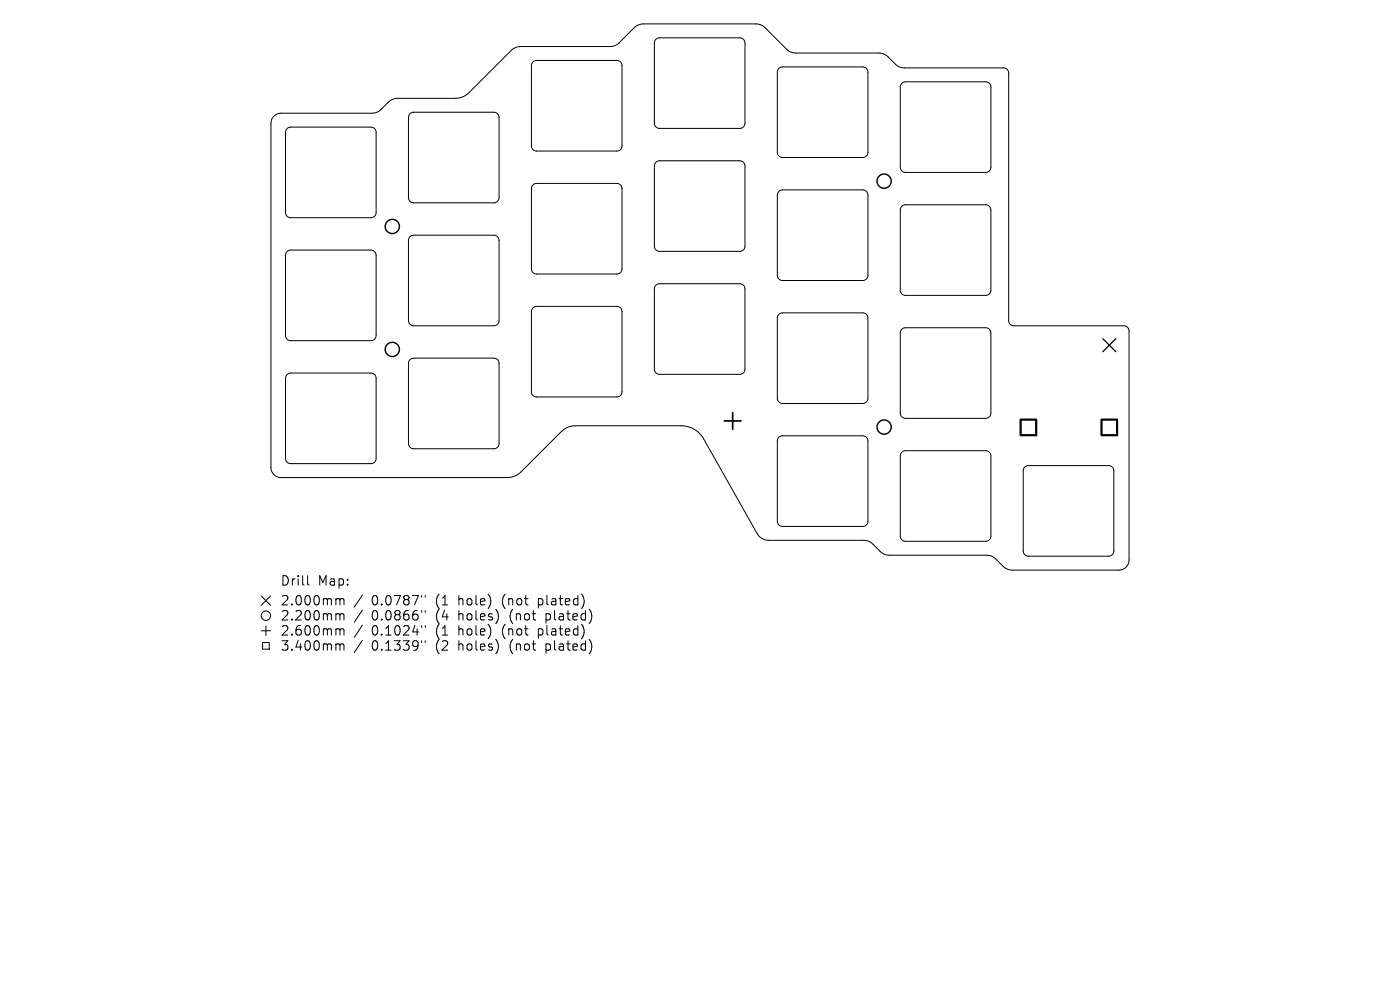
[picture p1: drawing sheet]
<svg xmlns="http://www.w3.org/2000/svg" width="297mm" height="210mm" viewBox="0 0 297 210" stroke-linecap="round" stroke-linejoin="round" font-family="sans-serif">
<defs><g id="words">
<g font-size="2.8">
<text x="59.4" y="124.5">Drill</text>
<text x="67.4" y="124.5">Map:</text>
<text x="59.4" y="128.7">2.000mm</text>
<text x="59.4" y="131.9">2.200mm</text>
<text x="78.9" y="128.7">0.0787&quot;</text>
<text x="78.9" y="131.9">0.0866&quot;</text>
<text x="92.6" y="128.7">(1</text>
<text x="92.6" y="131.9">(4</text>
<text x="97.5" y="128.7">hole)</text>
<text x="97.5" y="131.9">holes)</text>
<text x="107" y="128.7">(not</text>
<text x="108.6" y="131.9">(not</text>
<text x="114.8" y="128.7">plated)</text>
<text x="116.4" y="131.9">plated)</text>
<text x="59.4" y="135.1">2.600mm</text>
<text x="78.9" y="135.1">0.1024&quot;</text>
<text x="92.6" y="135.1">(1</text>
<text x="97.5" y="135.1">hole)</text>
<text x="107" y="135.1">(not</text>
<text x="114.8" y="135.1">plated)</text>
<text x="59.4" y="138.3">3.400mm</text>
<text x="78.9" y="138.3">0.1339&quot;</text>
<text x="92.6" y="138.3">(2</text>
<text x="97.5" y="138.3">holes)</text>
<text x="108.6" y="138.3">(not</text>
<text x="116.4" y="138.3">plated)</text>
</g>
</g></defs>
<g fill="none" stroke="#000" stroke-width=".21">
<path d="M139.1 8.3l.8-.3h17a1.1 1.1 0 0 1 1.1 1.1v17a1.1 1.1 0 0 1-1.1 1.1h-17a1.1 1.1 0 0 1-1.1-1.1v-17zM165.2 14.5l.8-.3h17a1.1 1.1 0 0 1 1.1 1.1v17a1.1 1.1 0 0 1-1.1 1.1h-17a1.1 1.1 0 0 1-1.1-1.1v-17zM191.3 17.7l.8-.3h17a1.1 1.1 0 0 1 1.1 1.1v17a1.1 1.1 0 0 1-1.1 1.1h-17a1.1 1.1 0 0 1-1.1-1.1v-17zM58.1 24.6l.6-.4 .9-.2h19.3a2.68 2.68 0 0 0 1.9-.8l1.6-1.5a2.81 2.81 0 0 1 2-.8h12.2a4.1 4.1 0 0 0 2.9-1.2l9-9a2.81 2.81 0 0 1 1.9-.8h19a2.68 2.68 0 0 0 1.9-.8l3.2-3.2a2.81 2.81 0 0 1 2-.8h23.8a2.81 2.81 0 0 1 2 .8l4.6 4.6a2.68 2.68 0 0 0 1.9 .7h17.6a2.81 2.81 0 0 1 2 .9l1.6 1.5a2.68 2.68 0 0 0 1.9 .8h21a1.1 1.1 0 0 1 1.1 1.1v52.5a1.1 1.1 0 0 0 1.1 1.1h23.3a1.1 1.1 0 0 1 1.1 1.1v48.6a2.13 2.13 0 0 1-2.1 2.1h-22.6a2.81 2.81 0 0 1-2-.8l-1.6-1.5a2.68 2.68 0 0 0-1.9-.8h-20.6a2.82 2.82 0 0 1-2-.8l-1.5-1.6a2.68 2.68 0 0 0-1.9-.8h-20.2a2.81 2.81 0 0 1-2.5-1.4l-11.3-20.1a5.4 5.4 0 0 0-4.8-2.8h-22.5a4.1 4.1 0 0 0-2.9 1.2l-8.5 8.6a4.2 4.2 0 0 1-3 1.2h-48a2.13 2.13 0 0 1-2.1-2.1v-73.1l.2-.9zM60.9 27.3l.8-.3h17a1.1 1.1 0 0 1 1.1 1.1v17a1.1 1.1 0 0 1-1.1 1.1h-17a1.1 1.1 0 0 1-1.1-1.1v-17zM87 24.1l.8-.3h17a1.1 1.1 0 0 1 1.1 1.1v17a1.1 1.1 0 0 1-1.1 1.1h-17a1.1 1.1 0 0 1-1.1-1.1v-17zM112.7 30.9v-17a1.1 1.1 0 0 1 1.1-1.1h17.1a1.1 1.1 0 0 1 1.1 1.1v17M112.7 30.9a1.1 1.1 0 0 0 1.1 1.1h17.1a1.1 1.1 0 0 0 1.1-1.1M113.1 39.2l.7-.3h17.1a1.1 1.1 0 0 1 1.1 1.1v17a1.1 1.1 0 0 1-1.1 1.1h-17.1a1.1 1.1 0 0 1-1.1-1.1v-17zM139.1 34.4l.8-.3h17a1.1 1.1 0 0 1 1.1 1.1v17a1.1 1.1 0 0 1-1.1 1.1h-17a1.1 1.1 0 0 1-1.1-1.1v-17zM60.9 53.4l.8-.4h17a1.1 1.1 0 0 1 1.1 1.1v17.1a1.1 1.1 0 0 1-1.1 1.1h-17a1.1 1.1 0 0 1-1.1-1.1v-17.1zM87 50.2l.8-.3h17a1.1 1.1 0 0 1 1.1 1.1v17a1.1 1.1 0 0 1-1.1 1.1h-17a1.1 1.1 0 0 1-1.1-1.1v-17z"/>
<path d="M165.2 40.6l.8-.3h17a1.1 1.1 0 0 1 1.1 1.1v17a1.1 1.1 0 0 1-1.1 1.1h-17a1.1 1.1 0 0 1-1.1-1.1v-17zM191.3 43.8l.8-.4h17a1.1 1.1 0 0 1 1.1 1.1v17.1a1.1 1.1 0 0 1-1.1 1.1h-17a1.1 1.1 0 0 1-1.1-1.1v-17.1zM60.9 79.5l.8-.4h17a1.1 1.1 0 0 1 1.1 1.1v17.1a1.1 1.1 0 0 1-1.1 1.1h-17a1.1 1.1 0 0 1-1.1-1.1v-17.1zM87 76.3l.8-.3h17a1.1 1.1 0 0 1 1.1 1.1v17a1.1 1.1 0 0 1-1.1 1.1h-17a1.1 1.1 0 0 1-1.1-1.1v-17zM113.1 65.3l.7-.3h17.1a1.1 1.1 0 0 1 1.1 1.1v17a1.1 1.1 0 0 1-1.1 1.1h-17.1a1.1 1.1 0 0 1-1.1-1.1v-17zM139.1 60.5l.8-.3h17a1.1 1.1 0 0 1 1.1 1.1v17a1.1 1.1 0 0 1-1.1 1.1h-17a1.1 1.1 0 0 1-1.1-1.1v-17zM165.2 66.7l.8-.3h17a1.1 1.1 0 0 1 1.1 1.1v17a1.1 1.1 0 0 1-1.1 1.1h-17a1.1 1.1 0 0 1-1.1-1.1v-17zM191.3 69.8l.8-.3h17a1.1 1.1 0 0 1 1.1 1.1v17a1.1 1.1 0 0 1-1.1 1.1h-17a1.1 1.1 0 0 1-1.1-1.1v-17zM165.2 92.8l.8-.4h17a1.1 1.1 0 0 1 1.1 1.1v17.1a1.1 1.1 0 0 1-1.1 1.1h-17a1.1 1.1 0 0 1-1.1-1.1v-17.1zM191.3 95.9l.8-.3h17a1.1 1.1 0 0 1 1.1 1.1v17a1.1 1.1 0 0 1-1.1 1.1h-17a1.1 1.1 0 0 1-1.1-1.1v-17zM217.4 99.1l.8-.3h17a1.1 1.1 0 0 1 1.1 1.1v17a1.1 1.1 0 0 1-1.1 1.1h-17a1.1 1.1 0 0 1-1.1-1.1v-17zM55.4 126.4l2 2"/>
<path d="M55.4 133.8h2M55.7 136.3h1.4v1.4h-1.4zM56.4 132.8v2M57.4 126.4l-2 2M65.3 122.1v1.7l.2 .3M71.5 127h.3l.3 .3M71.5 130.2h.3l.3 .3M71.5 133.4l.5 .1 .1 .2M71.5 136.6l.5 .1 .1 .2M72.1 127.3l.3-.3 .5 .1 .1 1.2M72.1 127.3v1M72.1 130.5v1"/>
<path d="M72.1 133.7v1M72.1 136.9v1M72.1 130.5l.3-.3 .5 .1 .1 1.2M72.1 133.7l.3-.3 .5 .1 .1 1.2M72.1 136.9l.3-.3 .5 .1 .1 1.2M76.9 126.2l-1.7 2.6M76.9 129.4l-1.7 2.6M76.9 132.6l-1.7 2.6M76.9 135.8l-1.7 2.6M89.5 126.3v.4M89.5 129.5v.4M89.5 132.7v.4"/>
<path d="M89.5 135.9v.4M90.2 126.3v.4M90.2 129.5v.4M90.2 132.7v.4M90.2 135.9v.4"/>
<circle cx="56.4" cy="130.6" r="1"/>
</g>
<path d="M234 71.9l2.7 2.7M236.7 71.9l-2.7 2.7" fill="none" stroke="#000" stroke-width=".27"/>
<g fill="none" stroke="#000" stroke-width=".3">
<circle cx="187.6" cy="38.4" r="1.51"/>
<circle cx="83.2" cy="48" r="1.51"/>
<circle cx="83.2" cy="74.1" r="1.51"/>
<circle cx="187.6" cy="90.6" r="1.51"/>
</g>
<path d="M153.6 89.3h3.6M155.4 87.5v3.6" fill="none" stroke="#000" stroke-width=".36"/>
<path d="M216.5 89h3.3v3.3h-3.3zM233.7 89h3.3v3.3h-3.3z" fill="none" stroke="#000" stroke-width=".47"/>
<use href="#words"/>
</svg>
